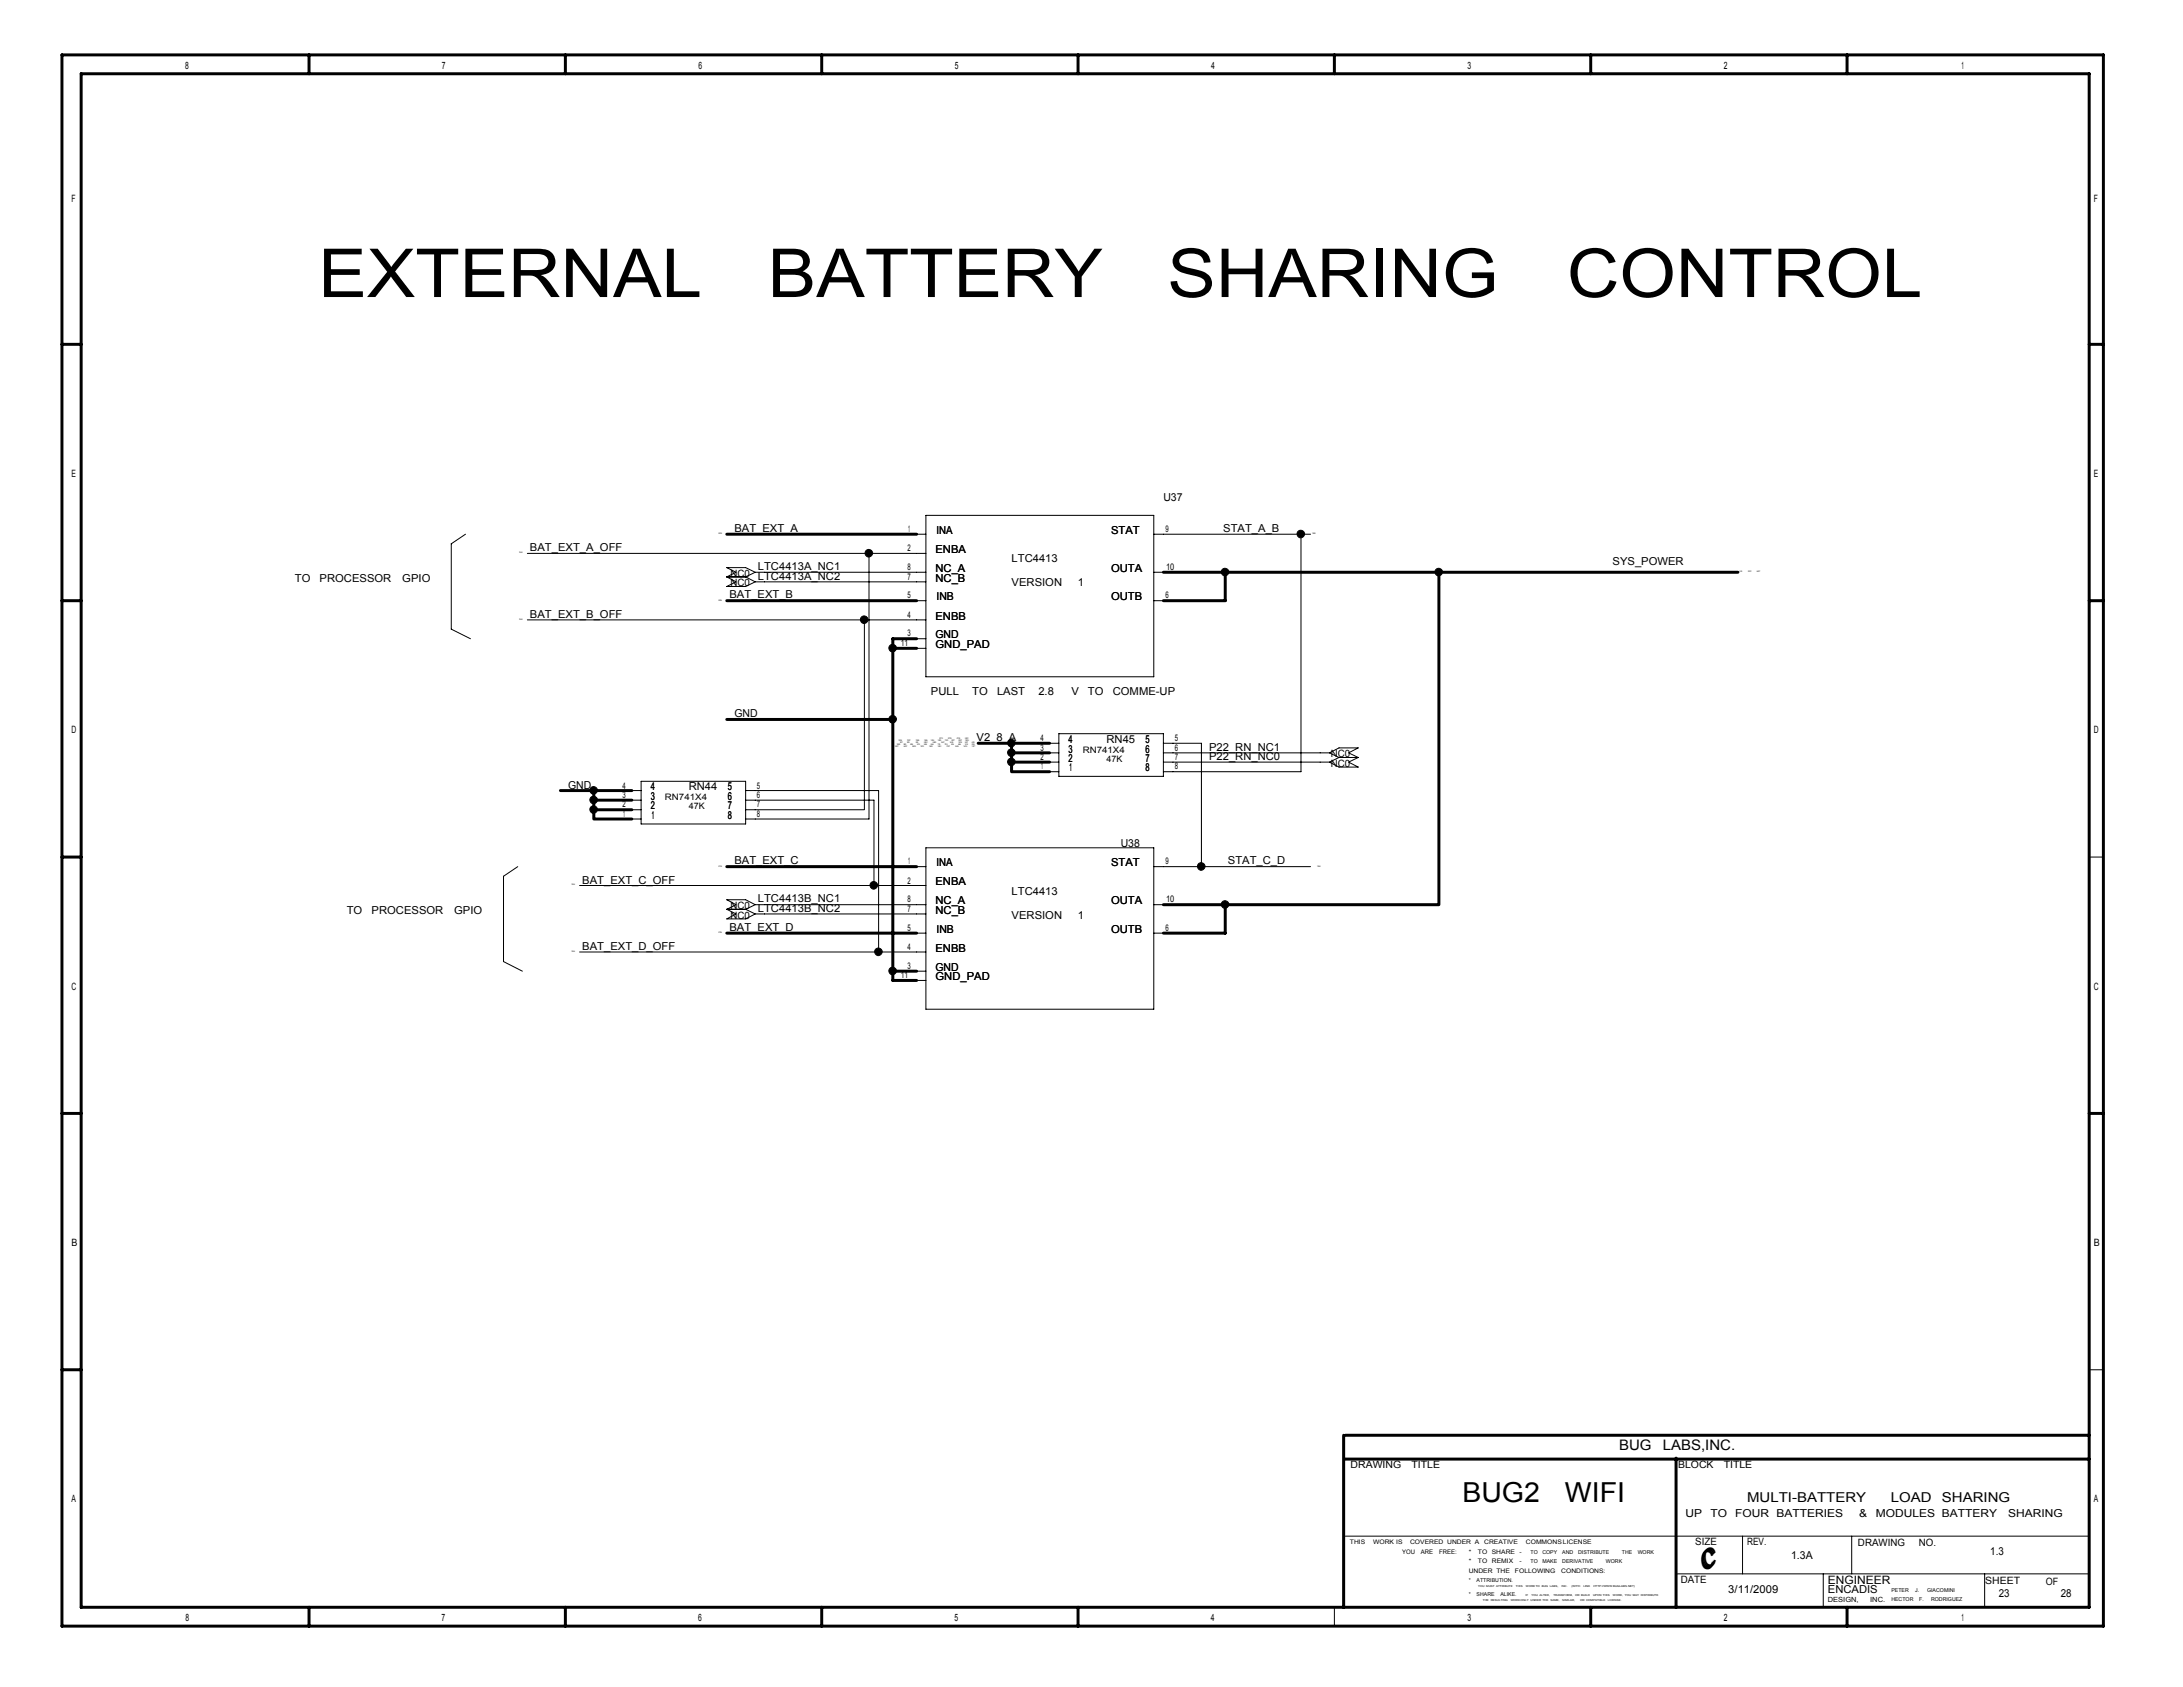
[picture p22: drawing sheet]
<svg xmlns="http://www.w3.org/2000/svg" width="279mm" height="216mm" viewBox="0 0 279 216" stroke-linecap="round" stroke-linejoin="round" font-family="sans-serif">
<defs><g id="words">
<g font-size="8.6">
<text x="40.7" y="38">EXTERNAL</text>
<text x="98.3" y="38">BATTERY</text>
<text x="149.4" y="38">SHARING</text>
<text x="200.5" y="38">CONTROL</text>
</g>
<g font-size="3.5">
<text x="187.2" y="192.2">BUG2</text>
<text x="200.3" y="192.2">WIFI</text>
</g>
<text font-size="3.3" x="217.9" y="200.6">C</text>
<g font-size="1.9">
<text x="207.2" y="185.6">BUG</text>
<text x="212.8" y="185.6">LABS,INC.</text>
</g>
<g font-size="1.7">
<text x="223.6" y="192.2">MULTI-BATTERY</text>
<text x="242" y="192.2">LOAD</text>
<text x="248.6" y="192.2">SHARING</text>
</g>
<text font-size="1.5" x="233.9" y="202.7">ENGINEER</text>
<g font-size="1.4">
<text x="148.9" y="64.1">U37</text>
<text x="67.8" y="70.5">BAT_EXT_A_OFF</text>
<text x="94" y="68.1">BAT_EXT_A</text>
<text x="119.7" y="70.8">ENBA</text>
<text x="119.9" y="68.3">INA</text>
<text x="129.5" y="72">LTC4413</text>
<text x="142.2" y="68.3">STAT</text>
<text x="156.6" y="68.1">STAT_A_B</text>
<text x="37.7" y="74.4">TO</text>
<text x="40.9" y="74.4">PROCESSOR</text>
<text x="51.5" y="74.4">GPIO</text>
<text x="93.4" y="76.6">BAT_EXT_B</text>
<text x="97" y="74.2">LTC4413A_NC2</text>
<text x="97" y="72.9">LTC4413A_NC1</text>
<text x="119.7" y="74.4">NC_B</text>
<text x="119.7" y="73.2">NC_A</text>
<text x="119.9" y="76.8">INB</text>
<text x="129.5" y="75">VERSION</text>
<text x="137.9" y="75">1</text>
<text x="142.2" y="73.2">OUTA</text>
<text x="142.2" y="76.8">OUTB</text>
<text x="206.4" y="72.3">SYS_POWER</text>
<text x="67.8" y="79">BAT_EXT_B_OFF</text>
<text x="119.7" y="81.7">GND</text>
<text x="119.7" y="82.9">GND_PAD</text>
<text x="119.7" y="79.3">ENBB</text>
<text x="119.1" y="89">PULL</text>
<text x="124.4" y="89">TO</text>
<text x="127.6" y="89">LAST</text>
<text x="132.9" y="89">2.8</text>
<text x="137.1" y="89">V</text>
<text x="139.2" y="89">TO</text>
<text x="142.4" y="89">COMME-UP</text>
<text x="94" y="91.8">GND</text>
<text x="125" y="94.8">V2_8_A</text>
<text x="136.8" y="95.1">4</text>
<text x="141.6" y="95.1">RN45</text>
<text x="146.6" y="95.1">5</text>
<text x="72.7" y="100.9">GND</text>
<text x="83.3" y="101.1">4</text>
<text x="88.2" y="101.1">RN44</text>
<text x="93.1" y="101.1">5</text>
<text x="136.8" y="96.3">3</text>
<text x="136.8" y="97.5">2</text>
<text x="136.9" y="98.7">1</text>
<text x="146.6" y="98.7">8</text>
<text x="146.6" y="97.5">7</text>
<text x="146.6" y="96.3">6</text>
<text x="154.7" y="97.2">P22_RN_NC0</text>
<text x="154.7" y="96.1">P22_RN_NC1</text>
<text x="83.3" y="102.4">3</text>
<text x="83.3" y="103.6">2</text>
<text x="83.4" y="104.8">1</text>
<text x="93.1" y="104.8">8</text>
<text x="93.1" y="103.6">7</text>
<text x="93.1" y="102.4">6</text>
<text x="74.5" y="113.1">BAT_EXT_C_OFF</text>
<text x="94" y="110.6">BAT_EXT_C</text>
<text x="119.7" y="113.3">ENBA</text>
<text x="119.9" y="110.9">INA</text>
<text x="142.2" y="110.9">STAT</text>
<text x="143.4" y="108.5">U38</text>
<text x="157.2" y="110.6">STAT_C_D</text>
<text x="44.4" y="116.9">TO</text>
<text x="47.6" y="116.9">PROCESSOR</text>
<text x="58.1" y="116.9">GPIO</text>
<text x="93.4" y="119.1">BAT_EXT_D</text>
<text x="97" y="116.7">LTC4413B_NC2</text>
<text x="97" y="115.5">LTC4413B_NC1</text>
<text x="119.7" y="116.9">NC_B</text>
<text x="119.7" y="115.7">NC_A</text>
<text x="119.9" y="119.4">INB</text>
<text x="129.5" y="114.5">LTC4413</text>
<text x="129.5" y="117.6">VERSION</text>
<text x="137.9" y="117.6">1</text>
<text x="142.2" y="115.7">OUTA</text>
<text x="142.2" y="119.4">OUTB</text>
<text x="74.5" y="121.6">BAT_EXT_D_OFF</text>
<text x="119.7" y="124.2">GND</text>
<text x="119.7" y="125.4">GND_PAD</text>
<text x="119.7" y="121.8">ENBB</text>
<text x="215.7" y="194.1">UP</text>
<text x="218.9" y="194.1">TO</text>
<text x="222.1" y="194.1">FOUR BATTERIES</text>
<text x="238" y="194.1">&amp;</text>
<text x="240.1" y="194.1">MODULES BATTERY</text>
<text x="257" y="194.1">SHARING</text>
<text x="221.2" y="203.8">3/11/2009</text>
<text x="229.2" y="199.6">1.3A</text>
<text x="233.9" y="203.8">ENCADIS</text>
<text x="254.7" y="199">1.3</text>
<text x="255.8" y="204.4">23</text>
<text x="263.8" y="204.4">28</text>
</g>
<g font-size="1.3">
<text x="23.7" y="8.8">8</text>
<text x="56.5" y="8.8">7</text>
<text x="89.4" y="8.8">6</text>
<text x="122.2" y="8.8">5</text>
<text x="155" y="8.8">4</text>
<text x="187.8" y="8.8">3</text>
<text x="220.6" y="8.8">2</text>
<text x="251.1" y="8.8">1</text>
<text x="9.2" y="25.8">F</text>
<text x="268" y="25.8">F</text>
<text x="9.2" y="61">E</text>
<text x="268" y="61">E</text>
<text x="93.5" y="75">NC0</text>
<text x="93.5" y="73.8">NC0</text>
<text x="9.2" y="93.9">D</text>
<text x="268" y="93.9">D</text>
<text x="170.3" y="96.9">NC0</text>
<text x="170.3" y="98.1">NC0</text>
<text x="93.5" y="117.6">NC0</text>
<text x="93.5" y="116.3">NC0</text>
<text x="9.2" y="126.7">C</text>
<text x="268" y="126.7">C</text>
<text x="9.2" y="159.5">B</text>
<text x="268" y="159.5">B</text>
<text x="172.9" y="187.9">DRAWING</text>
<text x="180.7" y="187.9">TITLE</text>
<text x="214.8" y="187.9">BLOCK</text>
<text x="220.6" y="187.9">TITLE</text>
<text x="9.2" y="192.3">A</text>
<text x="217" y="197.7">SIZE</text>
<text x="223.6" y="197.7">REV.</text>
<text x="237.8" y="197.9">DRAWING</text>
<text x="245.6" y="197.9">NO.</text>
<text x="268" y="192.3">A</text>
<text x="215.1" y="202.6">DATE</text>
<text x="254.1" y="202.8">SHEET</text>
<text x="261.8" y="202.9">OF</text>
<text x="23.7" y="207.5">8</text>
<text x="56.5" y="207.5">7</text>
<text x="89.4" y="207.5">6</text>
<text x="122.2" y="207.5">5</text>
<text x="155" y="207.5">4</text>
<text x="187.8" y="207.5">3</text>
<text x="220.6" y="207.5">2</text>
<text x="251.1" y="207.5">1</text>
</g>
<g font-size="1.2">
<text x="116.1" y="70.5">2</text>
<text x="116.2" y="68.1">1</text>
<text x="149.2" y="68.1">9</text>
<text x="116.1" y="74.2">7</text>
<text x="116.1" y="72.9">8</text>
<text x="116.1" y="76.6">5</text>
<text x="149.2" y="76.6">6</text>
<text x="149.2" y="72.9">10</text>
<text x="115.3" y="82.7">11</text>
<text x="116.1" y="81.4">3</text>
<text x="116.1" y="79">4</text>
<text x="133.2" y="94.8">4</text>
<text x="150.4" y="94.8">5</text>
<text x="79.7" y="100.9">4</text>
<text x="96.9" y="100.9">5</text>
<text x="133.2" y="96.1">3</text>
<text x="133.2" y="97.2">2</text>
<text x="133.2" y="98.5">1</text>
<text x="150.4" y="98.5">8</text>
<text x="150.4" y="97.2">7</text>
<text x="150.4" y="96.1">6</text>
<text x="79.7" y="102.1">3</text>
<text x="79.7" y="103.3">2</text>
<text x="79.8" y="104.6">1</text>
<text x="96.9" y="104.6">8</text>
<text x="96.9" y="103.3">7</text>
<text x="96.9" y="102.1">6</text>
<text x="116.1" y="113.1">2</text>
<text x="116.2" y="110.6">1</text>
<text x="149.2" y="110.6">9</text>
<text x="116.1" y="116.7">7</text>
<text x="116.1" y="115.5">8</text>
<text x="116.1" y="119.1">5</text>
<text x="149.2" y="119.1">6</text>
<text x="149.2" y="115.5">10</text>
<text x="115.3" y="125.2">11</text>
<text x="116.1" y="124">3</text>
<text x="116.1" y="121.6">4</text>
</g>
<g font-size="1.1">
<text x="138.6" y="96.3">RN741X4</text>
<text x="141.6" y="97.5">47K</text>
<text x="85.1" y="102.4">RN741X4</text>
<text x="88.2" y="103.6">47K</text>
</g>
<g font-size=".9">
<text x="233.9" y="205.1">DESIGN,</text>
<text x="239.4" y="205.1">INC.</text>
</g>
<g font-size=".8">
<text x="172.8" y="197.6">THIS</text>
<text x="175.7" y="197.6">WORK IS</text>
<text x="180.5" y="197.6">COVERED UNDER A</text>
<text x="190" y="197.6">CREATIVE</text>
<text x="195.3" y="197.6">COMMONS LICENSE</text>
<text x="179.5" y="198.8">YOU</text>
<text x="181.8" y="198.8">ARE</text>
<text x="184.2" y="198.8">FREE:</text>
<text x="188" y="198.8">*</text>
<text x="188" y="201.3">UNDER THE</text>
<text x="188" y="200.1">*</text>
<text x="189.2" y="198.8">TO</text>
<text x="189.2" y="200.1">TO</text>
<text x="190.9" y="198.8">SHARE</text>
<text x="190.9" y="200.1">REMIX</text>
<text x="193.9" y="201.3">FOLLOWING</text>
<text x="194.5" y="198.8">-</text>
<text x="194.5" y="200.1">-</text>
<text x="199.8" y="201.3">CONDITIONS:</text>
</g>
<g font-size=".7">
<text x="188" y="202.5">*</text>
<text x="189" y="202.5">ATTRIBUTION.</text>
<text x="195.9" y="200.1">TO</text>
<text x="195.9" y="198.8">TO</text>
<text x="197.4" y="200.1">MAKE</text>
<text x="197.4" y="198.8">COPY</text>
<text x="200" y="200.1">DERIVATIVE</text>
<text x="200" y="198.8">AND</text>
<text x="202" y="198.8">DISTRIBUTE</text>
<text x="205.5" y="200.1">WORK</text>
<text x="207.6" y="198.8">THE</text>
<text x="209.6" y="198.8">WORK</text>
<text x="242.1" y="203.7">PETER</text>
<text x="245.1" y="203.7">J.</text>
<text x="246.6" y="203.7">GIACOMINI</text>
<text x="188" y="204.3">*</text>
<text x="189" y="204.3">SHARE</text>
<text x="192" y="204.3">ALIKE.</text>
<text x="242.1" y="204.9">HECTOR</text>
<text x="245.6" y="204.9">F.</text>
<text x="247.2" y="204.9">RODRIGUEZ</text>
</g>
<g font-size=".3">
<text x="66.4" y="70.8">19A5</text>
<text x="92" y="68.4">20F8</text>
<text x="168" y="68.4">19B2</text>
<text x="92" y="76.9">20D4</text>
<text x="222.6" y="73.2">3C6</text>
<text x="223.7" y="73.2">23D1</text>
<text x="224.8" y="73.2">24E7</text>
<text x="66.4" y="79.3">19A5</text>
<text x="114.6" y="95.6">25C7</text>
<text x="114.8" y="95.4">10B5</text>
<text x="115" y="94.9">13D8</text>
<text x="115.2" y="95.1">3D7</text>
<text x="115.7" y="95.4">9E5</text>
<text x="115.7" y="95.6">24D7</text>
<text x="116.1" y="94.9">13D7</text>
<text x="116.1" y="95.1">3D2</text>
<text x="116.5" y="95.4">9D8</text>
<text x="116.8" y="95.6">24D3</text>
<text x="117.2" y="94.9">13B8</text>
<text x="117.2" y="95.1">3C6</text>
<text x="117.4" y="95.4">9C5</text>
<text x="117.8" y="95.6">19F3</text>
<text x="118.3" y="94.9">13B4</text>
<text x="118.3" y="95.4">9B6</text>
<text x="118.3" y="95.1">28D1</text>
<text x="118.9" y="95.6">19E2</text>
<text x="119.1" y="94.9">12F6</text>
<text x="119.1" y="95.4">8A8</text>
<text x="119.4" y="95.1">25B3</text>
<text x="120" y="94.9">12D3</text>
<text x="120" y="95.4">7F8</text>
<text x="120" y="95.6">18F2</text>
<text x="120.2" y="94.6">27F3</text>
<text x="120.5" y="95.1">14E7</text>
<text x="120.9" y="94.9">11E3</text>
<text x="120.9" y="95.4">7D5</text>
<text x="121.1" y="95.6">17E7</text>
<text x="121.3" y="94.6">27D3</text>
<text x="121.6" y="95.1">14C8</text>
<text x="121.8" y="94.9">10F7</text>
<text x="121.8" y="95.4">6C4</text>
<text x="122.2" y="95.6">14E6</text>
<text x="122.4" y="94.6">27C6</text>
<text x="122.7" y="95.1">12C8</text>
<text x="122.7" y="94.9">10E7</text>
<text x="122.7" y="95.4">6B4</text>
<text x="123.3" y="95.6">14C5</text>
<text x="123.5" y="95.1">5E7</text>
<text x="123.5" y="94.9">10D5</text>
<text x="123.5" y="95.4">3F8</text>
<text x="123.5" y="94.6">25E1</text>
<text x="124.4" y="95.1">4D5</text>
<text x="124.4" y="95.6">13F7</text>
<text x="124.4" y="95.4">3E8</text>
<text x="73.1" y="113.3">19A5</text>
<text x="92" y="110.9">21F8</text>
<text x="168.6" y="110.9">19A5</text>
<text x="92" y="119.4">21D4</text>
<text x="73.1" y="121.8">19A5</text>
<text x="189.2" y="203.1">YOU MUST ATTRIBUTE</text>
<text x="194" y="203.1">THIS</text>
<text x="195.3" y="203.1">WORK TO BUG LABS,</text>
<text x="199.9" y="203.1">INC.</text>
<text x="201.1" y="203.1">(WITH</text>
<text x="202.7" y="203.1">LINK</text>
<text x="203.9" y="203.1">HTTP://WWW.BUGLABS.NET)</text>
<text x="189.8" y="204.9">THE</text>
<text x="190.8" y="204.9">RESULTING</text>
<text x="193.4" y="204.9">WORK ONLY UNDER THE</text>
<text x="195.3" y="204.3">IF</text>
<text x="196" y="204.3">YOU ALTER,</text>
<text x="198.4" y="204.9">SAME,</text>
<text x="198.8" y="204.3">TRANSFORM,</text>
<text x="200" y="204.9">SIMILAR,</text>
<text x="201.6" y="204.3">OR BUILD</text>
<text x="202.2" y="204.9">OR COMPATIBLE</text>
<text x="203.9" y="204.3">UPON THIS</text>
<text x="205.8" y="204.9">LICENSE.</text>
<text x="206.4" y="204.3">WORK, YOU MAY DISTRIBUTE</text>
</g>
</g></defs>
<g fill="none" stroke="#000" stroke-width=".38">
<path d="M7.9 7h261.3v201.1h-261.3zM10.4 9.4h257v196.3h-257zM39.6 7v2.4M72.4 7v2.4M105.2 7v2.4M138 7v2.4M170.8 7v2.4M203.6 7v2.4M236.4 7v2.4M7.9 44.1h2.5M267.4 44.1h1.8M7.9 76.9h2.5"/>
<path d="M93 76.9h24.3M93 68.4h24.3M148.9 73.2h35.3M156.8 73.2v3.7h-7.9M222.4 73.2h-38.2v42.6h-27.4v3.6h-7.9M267.4 76.9h1.8M93 92.1h21.3M114.3 83h3M117.3 81.7h-3v43.8h3M125.2 95.1h9.1M129.5 95.1v2.4h4.8M129.5 97.5v1.3h4.8"/>
<path d="M129.5 96.4h4.8M7.9 109.7h2.5M71.7 101.2h9.2M76 101.2v2.4h4.9M76 103.6v1.2h4.9M76 102.4h4.9M93 119.4h24.3M93 110.9h24.3M148.9 115.8h7.9M114.3 124.3h3M7.9 142.5h2.5M267.4 142.5h1.8"/>
<path d="M7.9 175.3h2.5M172 183.7v22M172.2 183.7h95.2M172.2 186.7h95.2M214.5 186.6v19.1M39.6 205.7v2.4M72.4 205.7v2.4M105.2 205.7v2.4M138 205.7v2.4M203.6 205.7v2.4M236.4 205.7v2.4"/>
</g>
<g fill="none" stroke="#000" stroke-width=".13">
<path d="M59.6 68.4l-1.8 1.2v10.9l2.4 1.2M67.5 79.3h51M67.5 70.8h51M93 73.8l1.2 .7-1.2 .6h2.4l1.3-.6M93 73.8h2.4M95.4 73.8l1.3 .7h21.8M96.7 73.2l-1.3 .6M110.6 79.3v24.3h-15.2M111.2 70.8v34h-15.8M117.3 68.4h1.2M117.3 76.9h1.2M118.5 73.2h-21.8l-1.3-.6h-2.4l1.2 .6-1.2 .6"/>
<path d="M118.5 66h29.2v20.6h-29.2zM147.7 68.4h20M147.7 76.9h1.2M147.7 73.2h1.2M166.5 68.4v30.4h-17.6M82.1 100h13.3v5.5h-13.3zM117.3 83h1.2M117.3 81.7h1.2M134.3 95.1h1.2M134.3 96.4h1.2M134.3 97.5h1.2M134.3 98.8h1.2"/>
<path d="M135.5 93.9h13.4v5.5h-13.4zM148.9 96.4h21.3l1.2-.7h2.4l-1.2 .7 1.2 .5M148.9 95.1h4.9v15.8M170.2 96.4l1.2 .5M171.4 96.9l-1.2 .6h-21.3M171.4 96.9h2.4M173.8 96.9l-1.2 .6 1.2 .7h-2.4l-1.2-.7M66.3 110.9l-1.9 1.2v11l2.5 1.2M74.2 113.3h44.3M80.9 101.2h1.2M80.9 102.4h1.2M80.9 103.6h1.2"/>
<path d="M80.9 104.8h1.2M93 116.4l1.2 .6-1.2 .6h2.4l1.3-.6M93 116.4h2.4M95.4 116.4l1.3 .6h21.8M95.4 101.2h17.1v20.6M95.4 102.4h16.5v10.9M96.7 115.8l-1.3 .6M117.3 110.9h1.2M117.3 119.4h1.2M118.5 115.8h-21.8l-1.3-.7h-2.4l1.2 .7-1.2 .6M118.5 108.5h29.2v20.7h-29.2zM147.7 110.9h20"/>
<path d="M147.7 119.4h1.2M147.7 115.8h1.2M267.4 109.7h1.8M74.2 121.8h44.3M117.3 125.5h1.2M117.3 124.3h1.2M267.4 175.3h1.8M172.2 196.6h95.2M223 196.6v4.8M237 196.6v4.8M170.8 205.7v2.4M214.5 201.4h52.9"/>
<path d="M233.4 201.4v4.3M254 201.4v4.3"/>
</g>
<g fill="#000" stroke="#000" stroke-width=".13">
<circle cx="110.6" cy="79.3" r=".49"/>
<circle cx="111.2" cy="70.8" r=".49"/>
<circle cx="156.8" cy="73.2" r=".49"/>
<circle cx="166.5" cy="68.3" r=".49"/>
<circle cx="184.1" cy="73.2" r=".49"/>
<circle cx="114.2" cy="92" r=".49"/>
<circle cx="114.2" cy="82.9" r=".49"/>
<circle cx="129.4" cy="96.3" r=".49"/>
<circle cx="129.4" cy="97.5" r=".49"/>
<circle cx="129.4" cy="95.1" r=".49"/>
<circle cx="76" cy="103.6" r=".49"/>
<circle cx="76" cy="102.4" r=".49"/>
<circle cx="76" cy="101.1" r=".49"/>
<circle cx="111.8" cy="113.3" r=".49"/>
<circle cx="153.7" cy="110.9" r=".49"/>
<circle cx="156.8" cy="115.8" r=".49"/>
<circle cx="112.4" cy="121.8" r=".49"/>
<circle cx="114.2" cy="124.3" r=".49"/>
</g>
<use href="#words"/>
</svg>
